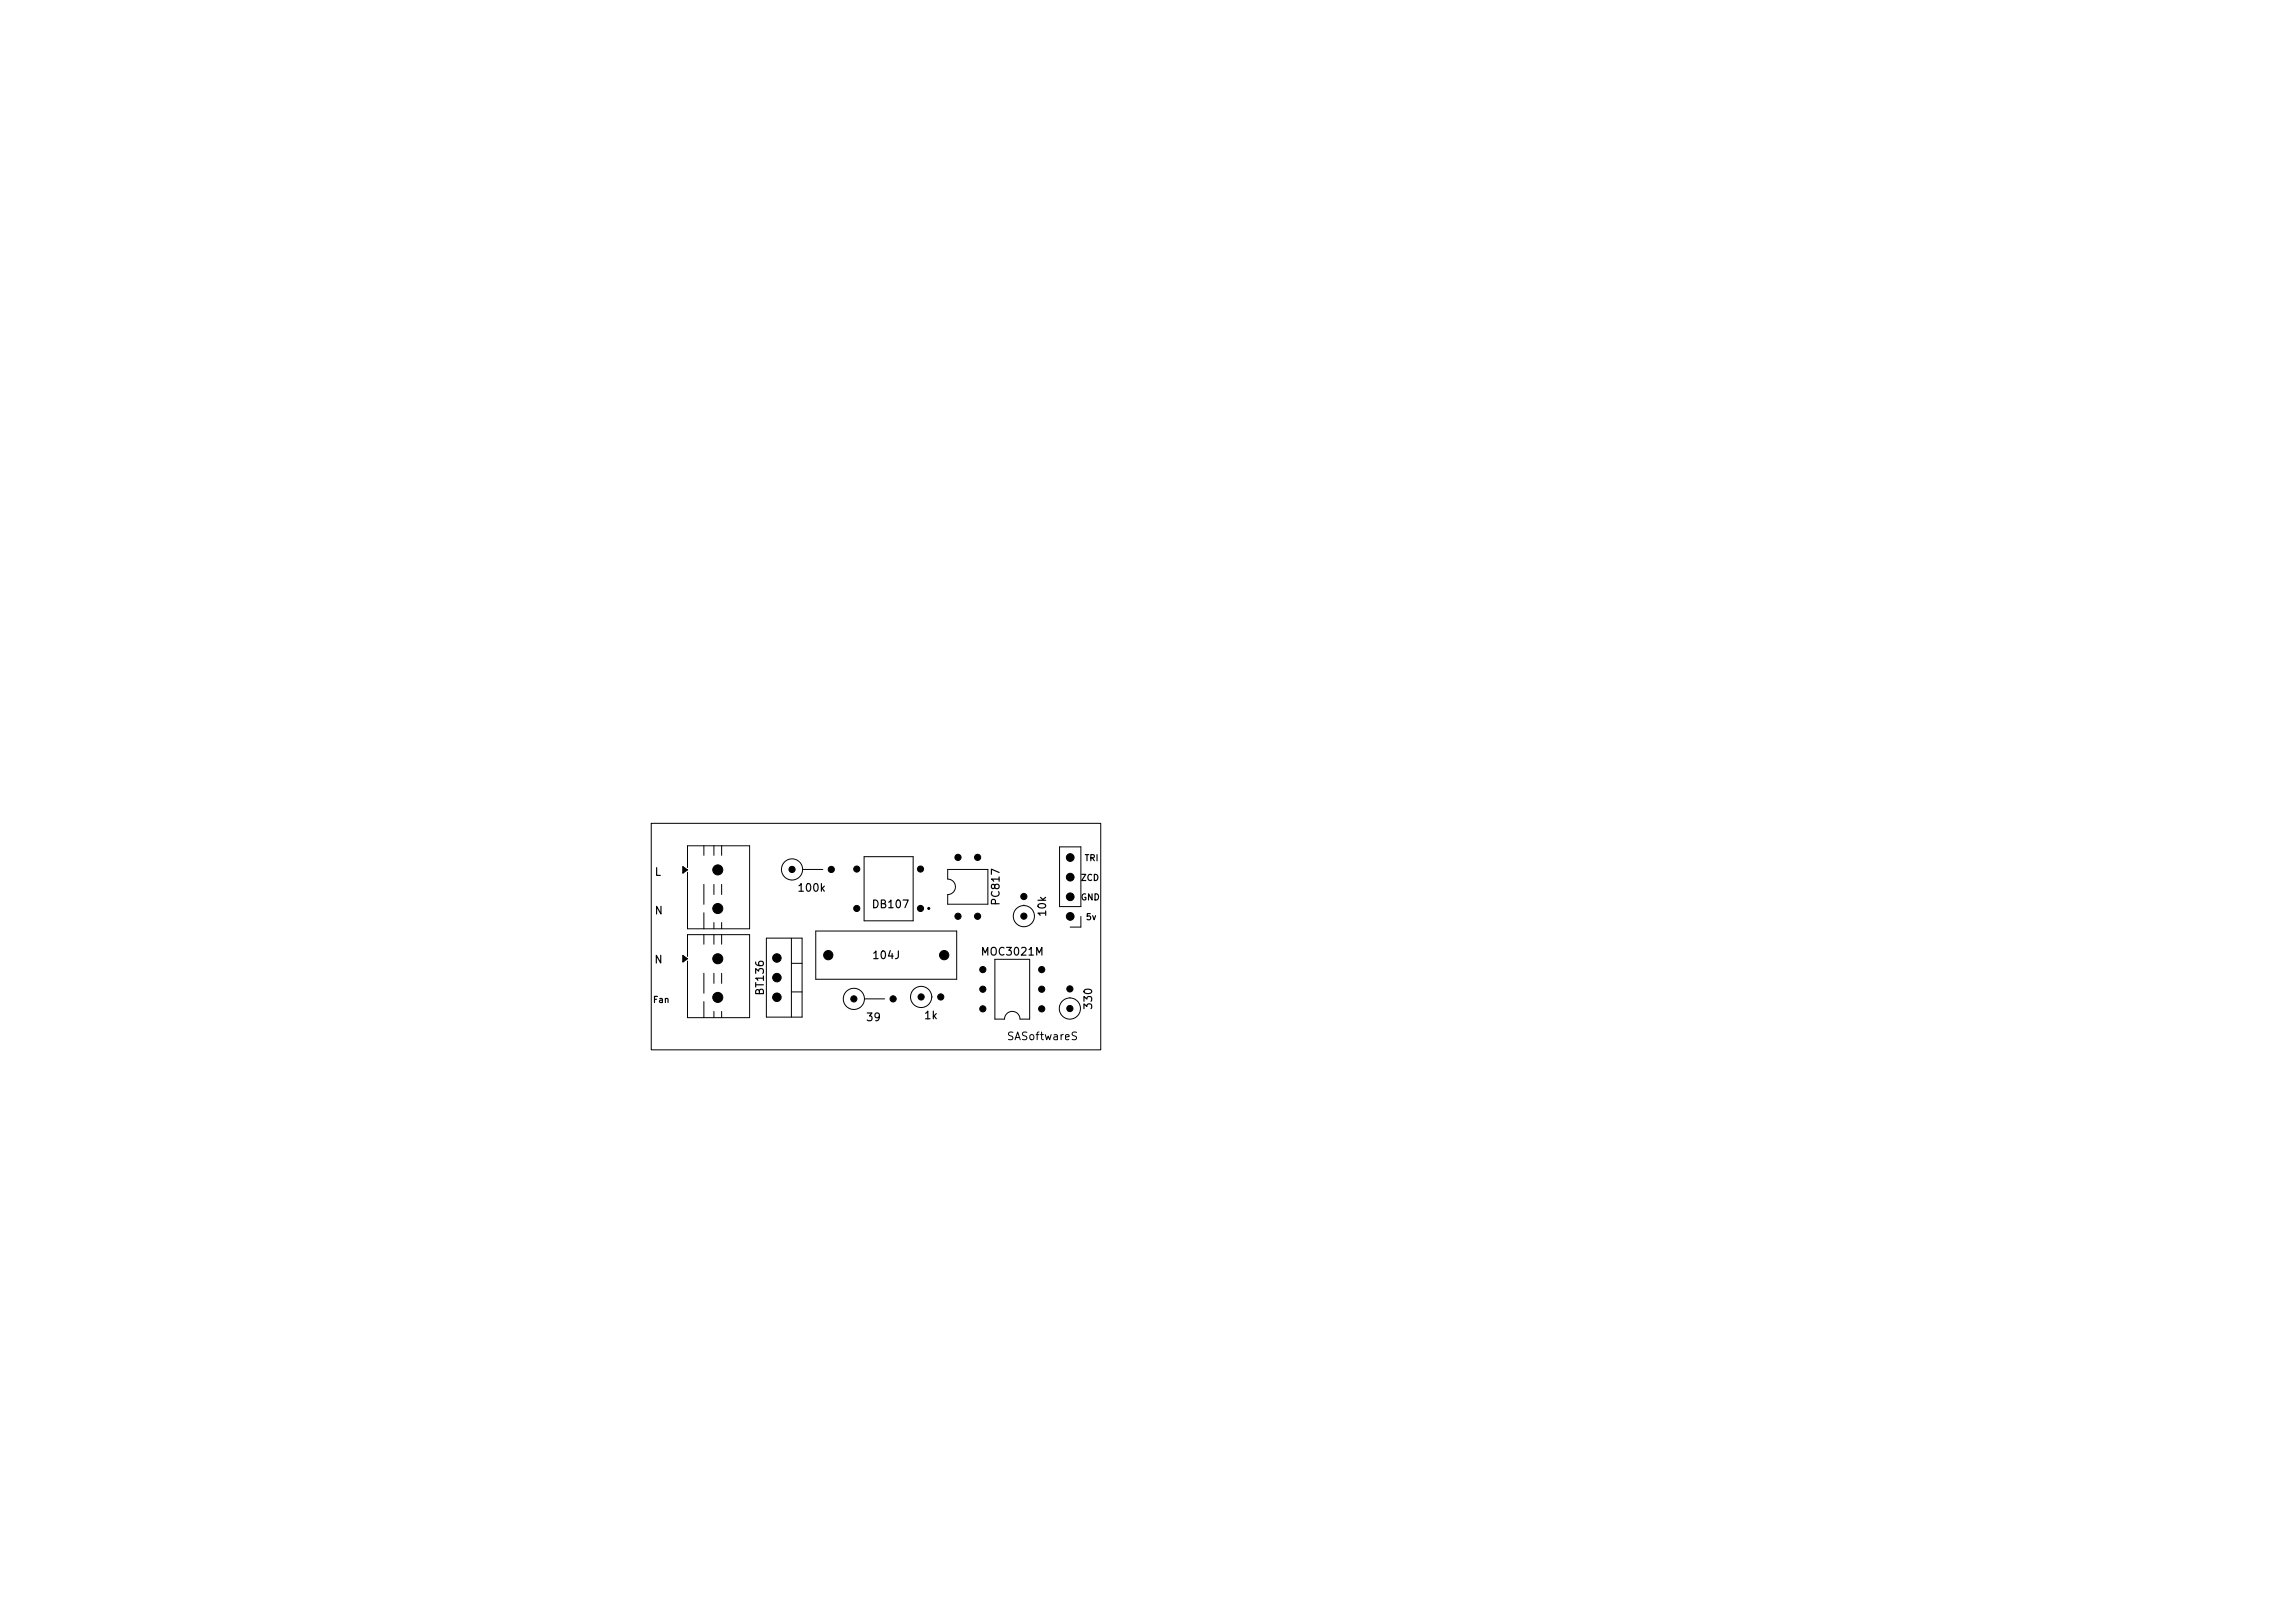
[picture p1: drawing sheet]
<svg xmlns="http://www.w3.org/2000/svg" width="297mm" height="210mm" viewBox="0 0 297 210" stroke-linecap="round" stroke-linejoin="round" font-family="sans-serif">
<defs><g id="words">
<g font-size="1">
<text x="84.6" y="113.6">L</text>
<text x="84.6" y="118.6">N</text>
<text x="103.1" y="115.6">100k</text>
<text x="112.7" y="117.8">DB107</text>
<text x="129.6" y="117.3" transform="rotate(-90 129.6 117.3)">PC817</text>
<text x="135.6" y="118.7" transform="rotate(-90 135.6 118.7)">10k</text>
<text x="84.6" y="124.9">N</text>
<text x="112.8" y="124.3">104J</text>
<text x="126.8" y="123.9">MOC3021M</text>
<text x="99.1" y="128.9" transform="rotate(-90 99.1 128.9)">BT136</text>
<text x="141.6" y="130.8" transform="rotate(-90 141.6 130.8)">330</text>
<text x="112" y="132.4">39</text>
<text x="119.5" y="132.1">1k</text>
<text x="130.2" y="134.8">SASoftwareS</text>
</g>
<g font-size=".8">
<text x="140.3" y="111.6">TRI</text>
<text x="139.8" y="114.2">ZCD</text>
<text x="139.8" y="116.7">GND</text>
<text x="140.4" y="119.3">5v</text>
<text x="84.4" y="130">Fan</text>
</g>
</g></defs>
<g fill="none" stroke="#000" stroke-width=".13">
<path d="M84.3 106.5h58.2v29.3h-58.2zM88.4 112.1l.6 .5-.6 .4zM89 112.3v-2.9h8v10.8h-8v-7.3M91.1 109.4v1.3M91.1 114.4v2.6M91.1 118.1v2.1M92.4 109.4v1.3M92.4 114.4v1.3M92.4 119.4v.8M93.4 109.4v1.3M93.4 114.4v1.3M93.4 119.4v.8"/>
<path d="M103.9 112.5h2.6M111.8 110.9h6.4v8.3h-6.4zM122.6 112.5h5.2v4.5h-5.2v-1.2a1 1 0 0 0 1-1 1 1 0 0 0-1-1zM132.5 117.1v.1M137.1 109.6h2.8v7.7h-2.8zM139.9 118.6v1.4h-1.4M88.4 123.6l.6 .5-.6 .4zM89 123.8v-2.9h8v10.8h-8v-7.3M91.1 120.9v1.3M91.1 125.9v2.6M91.1 129.6v2.1M92.4 120.9v1.3"/>
<path d="M92.4 125.9v1.3M92.4 130.9v.8M93.4 120.9v1.3M93.4 125.9v1.3M93.4 130.9v.8M99.2 121.4h4.6v10.2h-4.6zM102.4 121.4v10.2M102.4 124.7h1.4M102.4 128.4h1.4M105.6 120.5h18.2v6.2h-18.2zM111.9 129.3h2.6M120.6 129h.1"/>
<path d="M128.7 124.1h4.5v7.8h-1.2a1 1 0 0 0-1-1 1 1 0 0 0-1 1h-1.3zM138.5 129.1h.1"/>
<circle cx="102.5" cy="112.5" r="1.37"/>
<circle cx="132.5" cy="118.5" r="1.37"/>
<circle cx="110.5" cy="129.2" r="1.37"/>
<circle cx="119.2" cy="129" r="1.37"/>
<circle cx="138.5" cy="130.5" r="1.37"/>
</g>
<path d="M88.4 112.1l.6 .5-.6 .4zM88.4 123.6l.6 .5-.6 .4z" fill="#000"/>
<circle cx="120.2" cy="117.6" r=".1" fill="none" stroke="#000" stroke-width=".2"/>
<g fill="#000" stroke="#000" stroke-width=".13">
<circle cx="92.9" cy="112.6" r=".65"/>
<circle cx="92.9" cy="117.6" r=".65"/>
<circle cx="102.5" cy="112.5" r=".4"/>
<circle cx="107.6" cy="112.5" r=".4"/>
<circle cx="110.9" cy="117.5" r=".39"/>
<circle cx="110.9" cy="112.5" r=".4"/>
<circle cx="119.1" cy="117.5" r=".39"/>
<circle cx="119.1" cy="112.5" r=".4"/>
<circle cx="124" cy="110.9" r=".4"/>
<circle cx="124" cy="118.6" r=".4"/>
<circle cx="126.5" cy="118.6" r=".4"/>
<circle cx="126.5" cy="110.9" r=".4"/>
<circle cx="132.5" cy="116" r=".4"/>
<circle cx="132.5" cy="118.5" r=".4"/>
<circle cx="138.5" cy="111" r=".5"/>
<circle cx="138.5" cy="118.6" r=".5"/>
<circle cx="138.5" cy="113.5" r=".5"/>
<circle cx="138.5" cy="116" r=".5"/>
<circle cx="92.9" cy="124.1" r=".65"/>
<circle cx="92.9" cy="129.1" r=".65"/>
<circle cx="100.5" cy="126.5" r=".55"/>
<circle cx="100.5" cy="124" r=".55"/>
<circle cx="100.5" cy="129" r=".55"/>
<circle cx="107.2" cy="123.6" r=".6"/>
<circle cx="110.5" cy="129.2" r=".4"/>
<circle cx="115.6" cy="129.2" r=".4"/>
<circle cx="119.2" cy="129" r=".4"/>
<circle cx="121.7" cy="129" r=".4"/>
<circle cx="122.2" cy="123.6" r=".6"/>
<circle cx="127.2" cy="130.5" r=".4"/>
<circle cx="127.2" cy="128" r=".4"/>
<circle cx="127.2" cy="125.5" r=".4"/>
<circle cx="134.8" cy="130.5" r=".4"/>
<circle cx="134.8" cy="128" r=".4"/>
<circle cx="134.8" cy="125.5" r=".4"/>
<circle cx="138.5" cy="130.5" r=".4"/>
<circle cx="138.5" cy="128" r=".4"/>
</g>
<use href="#words"/>
</svg>
